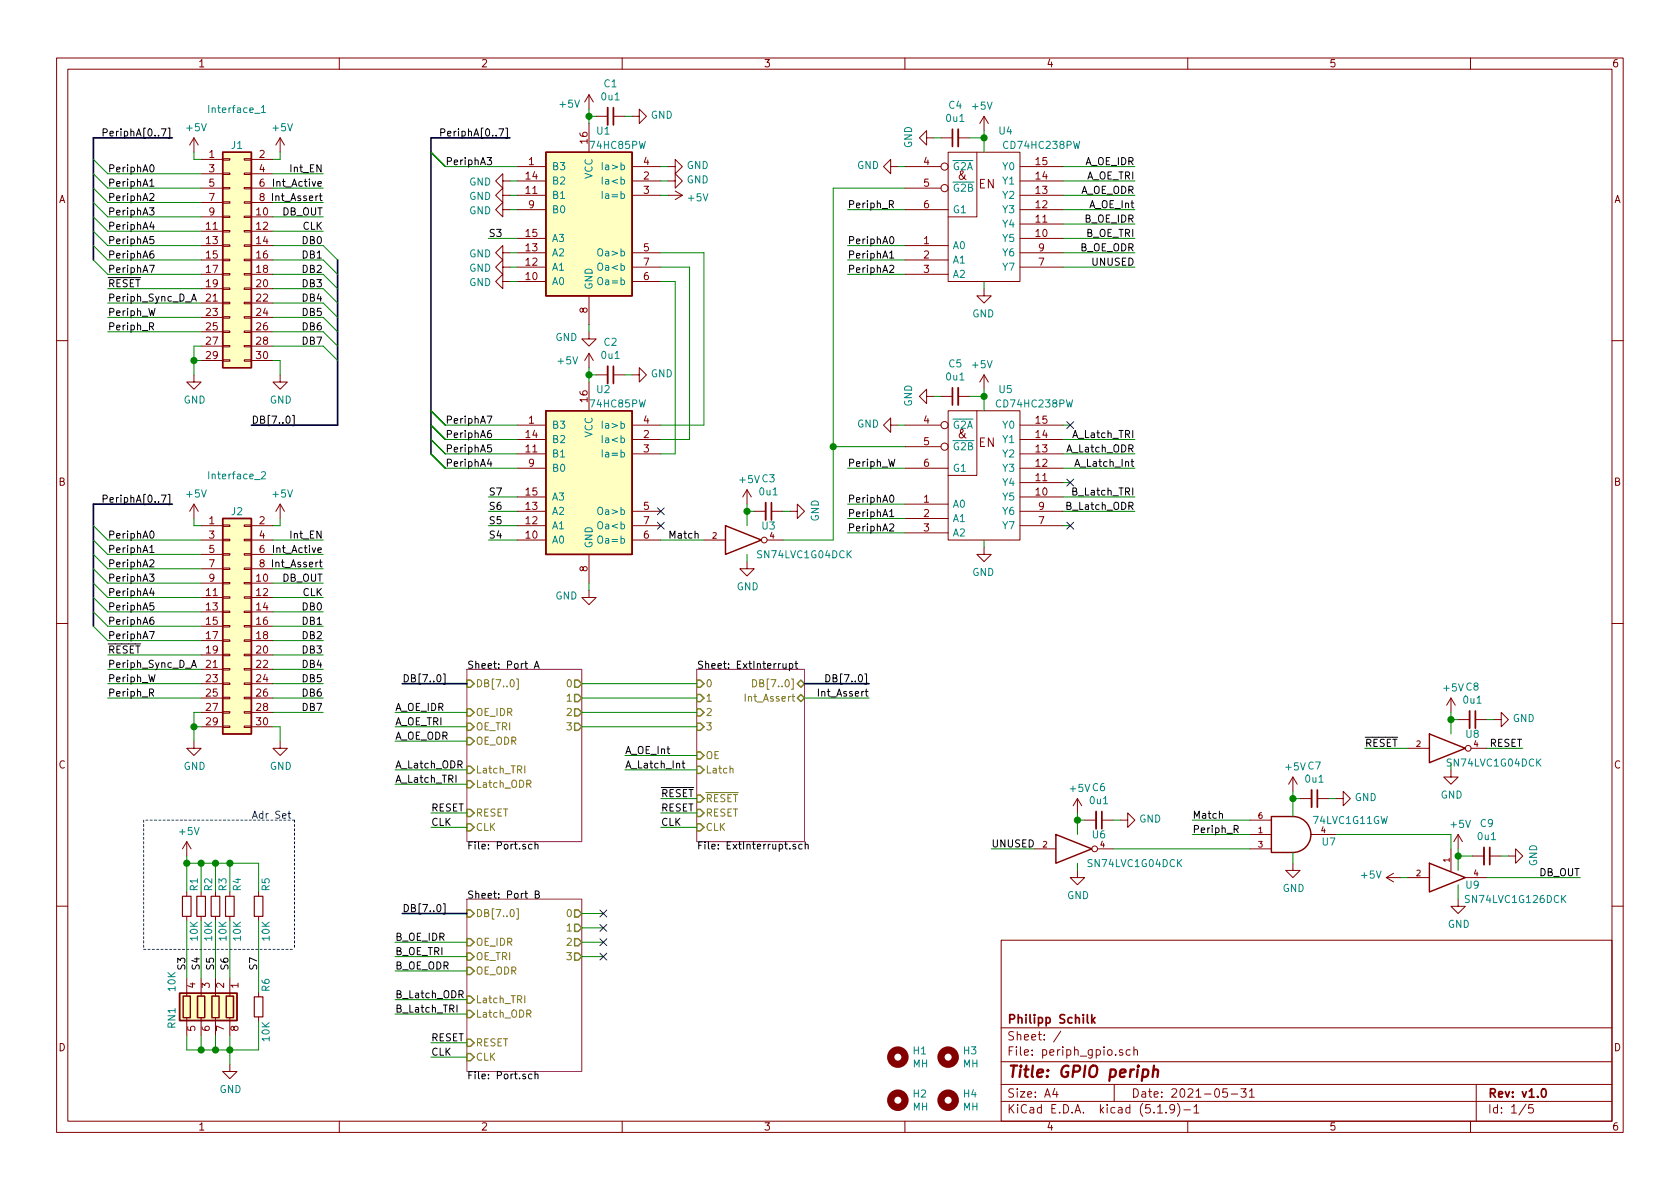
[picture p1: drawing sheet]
<svg xmlns="http://www.w3.org/2000/svg" width="297mm" height="210mm" viewBox="0 0 297 210" stroke-linecap="round" stroke-linejoin="round" font-family="sans-serif">
<defs><g id="words">
<text font-size="2.8" fill="#840000" x="178" y="190.5">Title: GPIO periph</text>
<g font-size="2.1" fill="#008484">
<text x="169.4" y="31.8">&amp;</text>
<text x="169.4" y="77.5">&amp;</text>
</g>
<g font-size="2.1" fill="#840000">
<text x="173" y="33.3">EN</text>
<text x="173" y="79">EN</text>
<text x="178" y="184">Sheet: /</text>
<text x="178" y="181">Philipp Schilk</text>
<text x="178" y="186.7">File: periph_gpio.sch</text>
<text x="178" y="196.9">KiCad E.D.A. kicad (5.1.9)-1</text>
<text x="178" y="194.1">Size: A4</text>
<text x="200" y="194.1">Date: 2021-05-31</text>
<text x="263" y="194.1">Rev: v1.0</text>
<text x="263" y="196.9">Id: 1/5</text>
</g>
<g font-size="1.8" fill="#840000">
<text x="35" y="11.9">1</text>
<text x="85" y="11.9">2</text>
<text x="135" y="11.9">3</text>
<text x="185" y="11.9">4</text>
<text x="235" y="11.9">5</text>
<text x="285" y="11.9">6</text>
<text x="37" y="27.9">1</text>
<text x="45.9" y="27.9">2</text>
<text x="93.5" y="29.2">1</text>
<text x="103.9" y="25.3" transform="rotate(-90 103.9 25.3)">16</text>
<text x="113.8" y="29.2">4</text>
<text x="163.3" y="29.2">4</text>
<text x="183.2" y="29.2">15</text>
<text x="10.4" y="35.9">A</text>
<text x="37" y="30.5">3</text>
<text x="37" y="33">5</text>
<text x="37" y="35.6">7</text>
<text x="45.9" y="30.5">4</text>
<text x="45.9" y="33">6</text>
<text x="45.9" y="35.6">8</text>
<text x="93" y="34.3">11</text>
<text x="93" y="31.7">14</text>
<text x="113.8" y="31.7">2</text>
<text x="113.8" y="34.3">3</text>
<text x="163.3" y="33">5</text>
<text x="183.2" y="34.3">13</text>
<text x="183.2" y="31.7">14</text>
<text x="285.4" y="35.9">A</text>
<text x="36.5" y="40.6">11</text>
<text x="37" y="38.1">9</text>
<text x="45.4" y="38.1">10</text>
<text x="45.4" y="40.6">12</text>
<text x="93" y="41.9">15</text>
<text x="93.5" y="36.8">9</text>
<text x="163.3" y="36.8">6</text>
<text x="183.2" y="41.9">10</text>
<text x="183.2" y="39.4">11</text>
<text x="183.2" y="36.8">12</text>
<text x="36.5" y="43.2">13</text>
<text x="36.5" y="45.7">15</text>
<text x="45.4" y="43.2">14</text>
<text x="45.4" y="45.7">16</text>
<text x="93" y="47">12</text>
<text x="93" y="44.4">13</text>
<text x="113.8" y="44.4">5</text>
<text x="113.8" y="47">7</text>
<text x="163.3" y="43.2">1</text>
<text x="163.3" y="45.7">2</text>
<text x="183.7" y="47">7</text>
<text x="183.7" y="44.4">9</text>
<text x="36.5" y="48.3">17</text>
<text x="36.5" y="50.8">19</text>
<text x="36.5" y="53.3">21</text>
<text x="45.4" y="48.3">18</text>
<text x="45.4" y="50.8">20</text>
<text x="45.4" y="53.3">22</text>
<text x="93" y="49.5">10</text>
<text x="113.8" y="49.5">6</text>
<text x="163.3" y="48.3">3</text>
<text x="36.5" y="55.9">23</text>
<text x="36.5" y="58.4">25</text>
<text x="45.4" y="55.9">24</text>
<text x="45.4" y="58.4">26</text>
<text x="103.9" y="55.3" transform="rotate(-90 103.9 55.3)">8</text>
<text x="36.5" y="61">27</text>
<text x="36.5" y="63.5">29</text>
<text x="45.4" y="61">28</text>
<text x="45.4" y="63.5">30</text>
<text x="103.9" y="71.1" transform="rotate(-90 103.9 71.1)">16</text>
<text x="93" y="77.5">14</text>
<text x="93.5" y="74.9">1</text>
<text x="113.8" y="77.5">2</text>
<text x="113.8" y="74.9">4</text>
<text x="163.3" y="74.9">4</text>
<text x="183.2" y="77.5">14</text>
<text x="183.2" y="74.9">15</text>
<text x="93" y="80">11</text>
<text x="93.5" y="82.5">9</text>
<text x="113.8" y="80">3</text>
<text x="163.3" y="78.7">5</text>
<text x="163.3" y="82.5">6</text>
<text x="183.2" y="82.5">12</text>
<text x="183.2" y="80">13</text>
<text x="10.4" y="85.9">B</text>
<text x="93" y="87.6">15</text>
<text x="163.3" y="88.9">1</text>
<text x="183.2" y="87.6">10</text>
<text x="183.2" y="85.1">11</text>
<text x="285.4" y="85.9">B</text>
<text x="37" y="92.7">1</text>
<text x="37" y="95.2">3</text>
<text x="45.9" y="92.7">2</text>
<text x="45.9" y="95.2">4</text>
<text x="93" y="95.2">10</text>
<text x="93" y="92.7">12</text>
<text x="93" y="90.2">13</text>
<text x="113.8" y="90.2">5</text>
<text x="113.8" y="95.2">6</text>
<text x="113.8" y="92.7">7</text>
<text x="163.3" y="91.4">2</text>
<text x="163.3" y="94">3</text>
<text x="183.7" y="92.7">7</text>
<text x="183.7" y="90.2">9</text>
<text x="37" y="97.8">5</text>
<text x="37" y="100.3">7</text>
<text x="45.9" y="97.8">6</text>
<text x="45.9" y="100.3">8</text>
<text x="103.9" y="101.1" transform="rotate(-90 103.9 101.1)">8</text>
<text x="36.5" y="105.4">11</text>
<text x="36.5" y="107.9">13</text>
<text x="37" y="102.9">9</text>
<text x="45.4" y="102.9">10</text>
<text x="45.4" y="105.4">12</text>
<text x="45.4" y="107.9">14</text>
<text x="36.5" y="110.5">15</text>
<text x="36.5" y="113">17</text>
<text x="45.4" y="110.5">16</text>
<text x="45.4" y="113">18</text>
<text x="36.5" y="115.6">19</text>
<text x="36.5" y="118.1">21</text>
<text x="45.4" y="115.6">20</text>
<text x="45.4" y="118.1">22</text>
<text x="36.5" y="120.6">23</text>
<text x="36.5" y="123.2">25</text>
<text x="36.5" y="125.7">27</text>
<text x="45.4" y="120.6">24</text>
<text x="45.4" y="123.2">26</text>
<text x="45.4" y="125.7">28</text>
<text x="36.5" y="128.3">29</text>
<text x="45.4" y="128.3">30</text>
<text x="10.4" y="135.9">C</text>
<text x="285.4" y="135.9">C</text>
<text x="34.5" y="174.7" transform="rotate(-90 34.5 174.7)">4</text>
<text x="37.1" y="174.7" transform="rotate(-90 37.1 174.7)">3</text>
<text x="39.6" y="174.7" transform="rotate(-90 39.6 174.7)">2</text>
<text x="42.2" y="174.7" transform="rotate(-90 42.2 174.7)">1</text>
<text x="10.4" y="185.9">D</text>
<text x="34.5" y="182.3" transform="rotate(-90 34.5 182.3)">5</text>
<text x="37.1" y="182.3" transform="rotate(-90 37.1 182.3)">6</text>
<text x="39.6" y="182.3" transform="rotate(-90 39.6 182.3)">7</text>
<text x="42.2" y="182.3" transform="rotate(-90 42.2 182.3)">8</text>
<text x="285.4" y="185.9">D</text>
<text x="35" y="199.9">1</text>
<text x="85" y="199.9">2</text>
<text x="135" y="199.9">3</text>
<text x="185" y="199.9">4</text>
<text x="235" y="199.9">5</text>
<text x="285" y="199.9">6</text>
</g>
<g font-size="1.8" fill="#008484">
<text x="106.4" y="17.7">0u1</text>
<text x="106.8" y="15.4">C1</text>
<text x="33.1" y="23.2">+5V</text>
<text x="37.2" y="20">Interface_1</text>
<text x="48.3" y="23.2">+5V</text>
<text x="99.1" y="19">+5V</text>
<text x="105.6" y="23.8">U1</text>
<text x="115.1" y="21">GND</text>
<text x="167.4" y="21.6">0u1</text>
<text x="167.8" y="19.2">C4</text>
<text x="172" y="19.4">+5V</text>
<text x="176.7" y="23.8">U4</text>
<text x="40.9" y="26.3">J1</text>
<text x="104.5" y="26.3">74HC85PW</text>
<text x="121.4" y="29.9">GND</text>
<text x="151.5" y="29.9">GND</text>
<text x="161.3" y="26.2" transform="rotate(-90 161.3 26.2)">GND</text>
<text x="177.7" y="26.3">CD74HC238PW</text>
<text x="83" y="35.4">GND</text>
<text x="83" y="32.8">GND</text>
<text x="97.5" y="30.1">B3</text>
<text x="97.5" y="35.2">B1</text>
<text x="97.5" y="32.6">B2</text>
<text x="104.8" y="31.7" transform="rotate(-90 104.8 31.7)">VCC</text>
<text x="107.2" y="32.6">Ia&lt;b</text>
<text x="107.2" y="35.2">Ia=b</text>
<text x="107.2" y="30.1">Ia&gt;b</text>
<text x="121.4" y="32.4">GND</text>
<text x="121.8" y="35.6">+5V</text>
<text x="168.4" y="30.1">G2A</text>
<text x="168.4" y="33.9">G2B</text>
<text x="177.4" y="35.2">Y2</text>
<text x="177.4" y="32.6">Y1</text>
<text x="177.4" y="30.1">Y0</text>
<text x="83" y="37.9">GND</text>
<text x="97.5" y="37.7">B0</text>
<text x="168.4" y="37.7">G1</text>
<text x="177.4" y="40.3">Y4</text>
<text x="177.4" y="37.7">Y3</text>
<text x="83" y="45.5">GND</text>
<text x="97.5" y="47.9">A1</text>
<text x="97.5" y="45.3">A2</text>
<text x="97.5" y="42.8">A3</text>
<text x="106.3" y="45.3">Oa&gt;b</text>
<text x="106.3" y="47.9">Oa&lt;b</text>
<text x="168.4" y="44.1">A0</text>
<text x="168.4" y="46.6">A1</text>
<text x="177.4" y="42.8">Y5</text>
<text x="177.4" y="47.9">Y7</text>
<text x="177.4" y="45.3">Y6</text>
<text x="83" y="50.6">GND</text>
<text x="83" y="48.1">GND</text>
<text x="97.5" y="50.4">A0</text>
<text x="104.8" y="51.3" transform="rotate(-90 104.8 51.3)">GND</text>
<text x="106.3" y="50.4">Oa=b</text>
<text x="168.4" y="49.1">A2</text>
<text x="171.9" y="56.1">GND</text>
<text x="98.2" y="60.3">GND</text>
<text x="98.7" y="64.4">+5V</text>
<text x="106.4" y="63.5">0u1</text>
<text x="106.8" y="61.2">C2</text>
<text x="167.8" y="65">C5</text>
<text x="172" y="65.1">+5V</text>
<text x="32.5" y="71.4">GND</text>
<text x="47.7" y="71.4">GND</text>
<text x="105.6" y="69.5">U2</text>
<text x="115.1" y="66.7">GND</text>
<text x="161.3" y="71.9" transform="rotate(-90 161.3 71.9)">GND</text>
<text x="167.4" y="67.3">0u1</text>
<text x="176.7" y="69.5">U5</text>
<text x="97.5" y="75.8">B3</text>
<text x="104.5" y="72.1">74HC85PW</text>
<text x="104.8" y="77.4" transform="rotate(-90 104.8 77.4)">VCC</text>
<text x="107.2" y="75.8">Ia&gt;b</text>
<text x="151.5" y="75.6">GND</text>
<text x="168.4" y="75.8">G2A</text>
<text x="176.5" y="72.1">CD74HC238PW</text>
<text x="177.4" y="75.8">Y0</text>
<text x="97.5" y="80.9">B1</text>
<text x="97.5" y="78.4">B2</text>
<text x="97.5" y="83.4">B0</text>
<text x="107.2" y="78.4">Ia&lt;b</text>
<text x="107.2" y="80.9">Ia=b</text>
<text x="168.4" y="79.6">G2B</text>
<text x="168.4" y="83.4">G1</text>
<text x="177.4" y="83.4">Y3</text>
<text x="177.4" y="80.9">Y2</text>
<text x="177.4" y="78.4">Y1</text>
<text x="33.1" y="88">+5V</text>
<text x="37.2" y="84.8">Interface_2</text>
<text x="48.3" y="88">+5V</text>
<text x="97.5" y="88.5">A3</text>
<text x="130.9" y="85.4">+5V C3</text>
<text x="134.4" y="87.6">0u1</text>
<text x="168.4" y="89.8">A0</text>
<text x="177.4" y="88.5">Y5</text>
<text x="177.4" y="86">Y4</text>
<text x="40.9" y="91.1">J2</text>
<text x="97.5" y="93.6">A1</text>
<text x="97.5" y="91.1">A2</text>
<text x="106.3" y="91.1">Oa&gt;b</text>
<text x="106.3" y="93.6">Oa&lt;b</text>
<text x="134.8" y="93.6">U3</text>
<text x="144.8" y="92.2" transform="rotate(-90 144.8 92.2)">GND</text>
<text x="168.4" y="92.3">A1</text>
<text x="168.4" y="94.9">A2</text>
<text x="177.4" y="93.6">Y7</text>
<text x="177.4" y="91.1">Y6</text>
<text x="97.5" y="96.1">A0</text>
<text x="104.8" y="97" transform="rotate(-90 104.8 97)">GND</text>
<text x="106.3" y="96.1">Oa=b</text>
<text x="134.2" y="98.7">SN74LVC1G04DCK</text>
<text x="171.9" y="101.8">GND</text>
<text x="98.2" y="106">GND</text>
<text x="130.3" y="104.4">GND</text>
<text x="255.3" y="122.3">+5V C8</text>
<text x="258.8" y="124.4">0u1</text>
<text x="259.2" y="130.5">U8</text>
<text x="267.5" y="127.7">GND</text>
<text x="32.5" y="136.1">GND</text>
<text x="47.7" y="136.1">GND</text>
<text x="227.4" y="136.2">+5V C7</text>
<text x="189.3" y="140">+5V C6</text>
<text x="192.8" y="142.2">0u1</text>
<text x="230.9" y="138.4">0u1</text>
<text x="239.5" y="141.7">GND</text>
<text x="254.7" y="141.2">GND</text>
<text x="31.8" y="147.7">+5V</text>
<text x="193.2" y="148.3">U6</text>
<text x="201.4" y="145.5">GND</text>
<text x="232.3" y="145.7">74LVC1G11GW</text>
<text x="233.8" y="149.5">U7</text>
<text x="256.6" y="146.4">+5V</text>
<text x="261.4" y="148.6">0u1</text>
<text x="261.8" y="146.2">C9</text>
<text x="192.6" y="153.3">SN74LVC1G04DCK</text>
<text x="240.8" y="155.4">+5V</text>
<text x="271.8" y="153.2" transform="rotate(-90 271.8 153.2)">GND</text>
<text x="35" y="157.5" transform="rotate(-90 35 157.5)">R1</text>
<text x="37.5" y="157.5" transform="rotate(-90 37.5 157.5)">R2</text>
<text x="40.1" y="157.5" transform="rotate(-90 40.1 157.5)">R3</text>
<text x="42.6" y="157.5" transform="rotate(-90 42.6 157.5)">R4</text>
<text x="47.7" y="157.5" transform="rotate(-90 47.7 157.5)">R5</text>
<text x="188.7" y="159">GND</text>
<text x="226.8" y="157.7">GND</text>
<text x="259.2" y="157.1">U9</text>
<text x="259.4" y="159.7">SN74LVC1G126DCK</text>
<text x="35" y="166.3" transform="rotate(-90 35 166.3)">10K</text>
<text x="37.5" y="166.3" transform="rotate(-90 37.5 166.3)">10K</text>
<text x="40.1" y="166.3" transform="rotate(-90 40.1 166.3)">10K</text>
<text x="42.6" y="166.3" transform="rotate(-90 42.6 166.3)">10K</text>
<text x="47.7" y="166.3" transform="rotate(-90 47.7 166.3)">10K</text>
<text x="256" y="164.1">GND</text>
<text x="31" y="175.2" transform="rotate(-90 31 175.2)">10K</text>
<text x="47.7" y="175.3" transform="rotate(-90 47.7 175.3)">R6</text>
<text x="31" y="181.8" transform="rotate(-90 31 181.8)">RN1</text>
<text x="47.7" y="184.1" transform="rotate(-90 47.7 184.1)">10K</text>
<text x="161.4" y="188.8">MH</text>
<text x="161.5" y="186.5">H1</text>
<text x="170.3" y="188.8">MH</text>
<text x="170.4" y="186.5">H3</text>
<text x="38.8" y="193.3">GND</text>
<text x="161.4" y="196.4">MH</text>
<text x="161.5" y="194.1">H2</text>
<text x="170.3" y="196.4">MH</text>
<text x="170.4" y="194.1">H4</text>
</g>
<g font-size="1.8">
<text x="19.6" y="24.1">PeriphA[0..7]</text>
<text x="78.7" y="29.2">PeriphA3</text>
<text x="79.2" y="24.1">PeriphA[0..7]</text>
<text x="191.8" y="29.2">A_OE_IDR</text>
<text x="19" y="30.5">PeriphA0</text>
<text x="19" y="33">PeriphA1</text>
<text x="19" y="35.6">PeriphA2</text>
<text x="48.5" y="35.6">Int_Assert</text>
<text x="48.7" y="33">Int_Active</text>
<text x="51.5" y="30.5">Int_EN</text>
<text x="190.9" y="34.3">A_OE_ODR</text>
<text x="192" y="31.7">A_OE_TRI</text>
<text x="19" y="38.1">PeriphA3</text>
<text x="19" y="40.6">PeriphA4</text>
<text x="49.9" y="38.1">DB_OUT</text>
<text x="53.5" y="40.6">CLK</text>
<text x="86.4" y="41.9">S3</text>
<text x="149.9" y="36.8">Periph_R</text>
<text x="191.8" y="39.4">B_OE_IDR</text>
<text x="192" y="41.9">B_OE_TRI</text>
<text x="192.7" y="36.8">A_OE_Int</text>
<text x="19" y="45.7">PeriphA6</text>
<text x="19" y="43.2">PeriphA5</text>
<text x="53.6" y="43.2">DB0</text>
<text x="53.6" y="45.7">DB1</text>
<text x="149.9" y="43.2">PeriphA0</text>
<text x="149.9" y="45.7">PeriphA1</text>
<text x="190.9" y="44.4">B_OE_ODR</text>
<text x="193.2" y="47">UNUSED</text>
<text x="19" y="48.3">PeriphA7</text>
<text x="19" y="50.8">RESET</text>
<text x="19" y="53.3">Periph_Sync_D_A</text>
<text x="53.6" y="48.3">DB2</text>
<text x="53.6" y="50.8">DB3</text>
<text x="53.6" y="53.3">DB4</text>
<text x="149.9" y="48.3">PeriphA2</text>
<text x="19" y="58.4">Periph_R</text>
<text x="19" y="55.9">Periph_W</text>
<text x="53.6" y="55.9">DB5</text>
<text x="53.6" y="58.4">DB6</text>
<text x="53.6" y="61">DB7</text>
<text x="44.4" y="74.9">DB[7..0]</text>
<text x="78.7" y="77.5">PeriphA6</text>
<text x="78.7" y="74.9">PeriphA7</text>
<text x="189.8" y="77.5">A_Latch_TRI</text>
<text x="78.7" y="80">PeriphA5</text>
<text x="78.7" y="82.5">PeriphA4</text>
<text x="149.9" y="82.5">Periph_W</text>
<text x="188.8" y="80">A_Latch_ODR</text>
<text x="190.5" y="82.5">A_Latch_Int</text>
<text x="19.6" y="88.9">PeriphA[0..7]</text>
<text x="86.4" y="87.6">S7</text>
<text x="149.9" y="88.9">PeriphA0</text>
<text x="189.8" y="87.6">B_Latch_TRI</text>
<text x="19" y="95.2">PeriphA0</text>
<text x="51.5" y="95.2">Int_EN</text>
<text x="86.4" y="95.2">S4</text>
<text x="86.4" y="92.7">S5</text>
<text x="86.4" y="90.2">S6</text>
<text x="118.1" y="95.2">Match</text>
<text x="149.9" y="94">PeriphA2</text>
<text x="149.9" y="91.4">PeriphA1</text>
<text x="188.8" y="90.2">B_Latch_ODR</text>
<text x="19" y="100.3">PeriphA2</text>
<text x="19" y="97.8">PeriphA1</text>
<text x="48.5" y="100.3">Int_Assert</text>
<text x="48.7" y="97.8">Int_Active</text>
<text x="19" y="107.9">PeriphA5</text>
<text x="19" y="105.4">PeriphA4</text>
<text x="19" y="102.9">PeriphA3</text>
<text x="49.9" y="102.9">DB_OUT</text>
<text x="53.5" y="105.4">CLK</text>
<text x="53.6" y="107.9">DB0</text>
<text x="19" y="113">PeriphA7</text>
<text x="19" y="110.5">PeriphA6</text>
<text x="53.6" y="110.5">DB1</text>
<text x="53.6" y="113">DB2</text>
<text x="19" y="115.6">RESET</text>
<text x="19" y="118.1">Periph_Sync_D_A</text>
<text x="53.6" y="115.6">DB3</text>
<text x="53.6" y="118.1">DB4</text>
<text x="82.5" y="118.3">Sheet: Port A</text>
<text x="123.2" y="118.3">Sheet: ExtInterrupt</text>
<text x="19" y="123.2">Periph_R</text>
<text x="19" y="120.6">Periph_W</text>
<text x="53.6" y="125.7">DB7</text>
<text x="53.6" y="120.6">DB5</text>
<text x="53.6" y="123.2">DB6</text>
<text x="69.8" y="125.7">A_OE_IDR</text>
<text x="71.1" y="120.6">DB[7..0]</text>
<text x="145" y="123.2">Int_Assert</text>
<text x="147" y="120.6">DB[7..0]</text>
<text x="69.8" y="130.8">A_OE_ODR</text>
<text x="69.8" y="128.3">A_OE_TRI</text>
<text x="69.8" y="135.9">A_Latch_ODR</text>
<text x="110.5" y="135.9">A_Latch_Int</text>
<text x="110.5" y="133.3">A_OE_Int</text>
<text x="241.3" y="132.1">RESET</text>
<text x="263.3" y="132.1">RESET</text>
<text x="69.8" y="138.4">A_Latch_TRI</text>
<text x="76.2" y="143.5">RESET</text>
<text x="116.8" y="141">RESET</text>
<text x="116.8" y="143.5">RESET</text>
<text x="76.2" y="146">CLK</text>
<text x="116.8" y="146">CLK</text>
<text x="175.3" y="149.9">UNUSED</text>
<text x="210.8" y="147.3">Periph_R</text>
<text x="210.8" y="144.8">Match</text>
<text x="82.5" y="150.2">File: Port.sch</text>
<text x="123.2" y="150.2">File: ExtInterrupt.sch</text>
<text x="272.1" y="154.9">DB_OUT</text>
<text x="71.1" y="161.3">DB[7..0]</text>
<text x="82.5" y="158.9">Sheet: Port B</text>
<text x="69.8" y="166.4">B_OE_IDR</text>
<text x="32.8" y="171.7" transform="rotate(-90 32.8 171.7)">S3</text>
<text x="35.3" y="171.7" transform="rotate(-90 35.3 171.7)">S4</text>
<text x="37.8" y="171.7" transform="rotate(-90 37.8 171.7)">S5</text>
<text x="40.4" y="171.7" transform="rotate(-90 40.4 171.7)">S6</text>
<text x="45.5" y="171.7" transform="rotate(-90 45.5 171.7)">S7</text>
<text x="69.8" y="168.9">B_OE_TRI</text>
<text x="69.8" y="171.4">B_OE_ODR</text>
<text x="69.8" y="176.5">B_Latch_ODR</text>
<text x="69.8" y="179.1">B_Latch_TRI</text>
<text x="76.2" y="184.1">RESET</text>
<text x="76.2" y="186.7">CLK</text>
<text x="82.5" y="190.8">File: Port.sch</text>
</g>
<g font-size="1.8" fill="#848400">
<text x="84.1" y="121.5">DB[7..0]</text>
<text x="100.4" y="121.5">0</text>
<text x="100.4" y="124.1">1</text>
<text x="124.7" y="121.5">0</text>
<text x="124.7" y="124.1">1</text>
<text x="132.1" y="124.1">Int_Assert</text>
<text x="134" y="121.5">DB[7..0]</text>
<text x="84.1" y="131.7">OE_ODR</text>
<text x="84.1" y="129.2">OE_TRI</text>
<text x="84.1" y="126.6">OE_IDR</text>
<text x="100.4" y="126.6">2</text>
<text x="100.4" y="129.2">3</text>
<text x="124.7" y="126.6">2</text>
<text x="124.7" y="129.2">3</text>
<text x="84.1" y="136.8">Latch_TRI</text>
<text x="124.7" y="136.8">Latch</text>
<text x="124.7" y="134.2">OE</text>
<text x="84.1" y="139.3">Latch_ODR</text>
<text x="124.7" y="141.9">RESET</text>
<text x="84.1" y="146.9">CLK</text>
<text x="84.1" y="144.4">RESET</text>
<text x="124.7" y="144.4">RESET</text>
<text x="124.7" y="146.9">CLK</text>
<text x="84.1" y="167.3">OE_IDR</text>
<text x="84.1" y="162.2">DB[7..0]</text>
<text x="100.4" y="162.2">0</text>
<text x="100.4" y="164.7">1</text>
<text x="100.4" y="167.3">2</text>
<text x="84.1" y="172.3">OE_ODR</text>
<text x="84.1" y="169.8">OE_TRI</text>
<text x="100.4" y="169.8">3</text>
<text x="84.1" y="180">Latch_ODR</text>
<text x="84.1" y="177.4">Latch_TRI</text>
<text x="84.1" y="185">RESET</text>
<text x="84.1" y="187.6">CLK</text>
</g>
<text font-size="1.8" fill="#008400" x="256.1" y="135.6">SN74LVC1G04DCK</text>
<text font-size="1.8" fill="#0000c2" x="44.4" y="144.8">Adr Set</text>
<g font-size="1.4" fill="#840000">
<text x="126" y="95.2">2</text>
<text x="136.1" y="95.2">4</text>
<text x="250.4" y="132.1">2</text>
<text x="260.6" y="132.1">4</text>
<text x="184.4" y="149.9">2</text>
<text x="194.6" y="149.9">4</text>
<text x="222.5" y="147.3">1</text>
<text x="222.5" y="149.9">3</text>
<text x="222.5" y="144.8">6</text>
<text x="233.6" y="147.3">4</text>
<text x="250.4" y="154.9">2</text>
<text x="256.3" y="152.4" transform="rotate(-90 256.3 152.4)">1</text>
<text x="260.6" y="154.9">4</text>
</g>
</g></defs>
<g fill="none" stroke="#840000" stroke-width=".18">
<path d="M10 10.3h277v189.9h-277zM12 12.2h273v186.1h-273zM60 10.3v1.9M104.1 16.8l-.7 1.2M104.1 16.8v2.5M104.1 16.8l.8 1.2M110 10.3v1.9M160 10.3v1.9M210 10.3v1.9M260 10.3v1.9M34.3 24.4v2.5M34.3 24.4l-.8 1.2"/>
<path d="M34.3 24.4l.8 1.2M35.6 28.2h3.8M35.6 38.3h3.8M35.6 30.7h3.8M35.6 33.3h3.8M35.6 35.8h3.8M39.4 38.2h1.2v.3h-1.2zM39.4 35.7h1.2v.2h-1.2zM39.4 33.1h1.2v.3h-1.2zM39.4 30.6h1.2v.3h-1.2zM39.4 28.1h1.2v.2h-1.2zM43.2 38.2h1.2v.3h-1.2z"/>
<path d="M43.2 35.7h1.2v.2h-1.2zM43.2 33.1h1.2v.3h-1.2zM43.2 30.6h1.2v.3h-1.2zM43.2 28.1h1.2v.2h-1.2zM44.4 28.2h3.9M44.4 38.3h3.9M44.4 30.7h3.9M44.4 33.3h3.9M44.4 35.8h3.9M49.5 24.4v2.5M49.5 24.4l-.7 1.2M49.5 24.4l.8 1.2"/>
<path d="M88.9 37.1v-1.3l-1.3 1.3 1.3 1.2v-1.2h1.3M88.9 34.5v-1.2l-1.3 1.2 1.3 1.3v-1.3h1.3M88.9 32v-1.3l-1.3 1.3 1.3 1.3v-1.3h1.3M91.4 29.5h5.1M91.4 34.5h5.1M91.4 32h5.1M91.4 37.1h5.1M104.1 21.8v5.1M105.4 20.6h2M108.5 20.6h2M111.8 20.6h1.2v-1.3l1.3 1.3-1.3 1.2v-1.2M111.8 29.5h5"/>
<path d="M111.8 34.5h5M111.8 32h5M118.1 29.5h1.3v-1.3l1.2 1.3-1.2 1.2v-1.2M118.1 32h1.3v-1.3l1.2 1.3-1.2 1.3v-1.3M118.1 34.5h2.5M119.4 33.8l1.2 .7M120.6 34.5l-1.2 .8M157.5 29.5v1.2l-1.3-1.2 1.3-1.3v1.3h1.2M160 29.5h6.4M160 37.1h7.6M160 33.3h6.4M163.8 24.4v1.2l-1.2-1.2 1.2-1.3v1.3h1.3"/>
<path d="M166.4 24.4h2M167.6 26.9h12.7v22.9h-12.7zM169.4 24.4h2M172.7 26.9v11.4h-5.1M174 20.6v2.5M174 20.6l.8 1.2M174 20.6l-.8 1.2M180.3 29.5h7.7M180.3 34.5h7.7M180.3 32h7.7M180.3 37.1h7.7M180.3 39.6h7.7"/>
<path d="M35.6 40.9h3.8M35.6 43.4h3.8M35.6 46h3.8M35.6 48.5h3.8M35.6 51h3.8M35.6 53.6h3.8M35.6 56.1h3.8M35.6 58.7h3.8M39.4 50.9h1.2v.3h-1.2zM39.4 53.5h1.2v.2h-1.2zM39.4 56h1.2v.3h-1.2zM39.4 58.5h1.2v.3h-1.2z"/>
<path d="M39.4 48.4h1.2v.2h-1.2zM39.4 43.3h1.2v.3h-1.2zM39.4 40.8h1.2v.2h-1.2zM39.4 45.8h1.2v.3h-1.2zM43.2 50.9h1.2v.3h-1.2zM43.2 53.5h1.2v.2h-1.2zM43.2 56h1.2v.3h-1.2zM43.2 58.5h1.2v.3h-1.2zM43.2 48.4h1.2v.2h-1.2zM43.2 43.3h1.2v.3h-1.2zM43.2 40.8h1.2v.2h-1.2zM43.2 45.8h1.2v.3h-1.2z"/>
<path d="M44.4 40.9h3.9M44.4 43.4h3.9M44.4 46h3.9M44.4 48.5h3.9M44.4 51h3.9M44.4 53.6h3.9M44.4 56.1h3.9M44.4 58.7h3.9M88.9 44.7v-1.3l-1.3 1.3 1.3 1.3v-1.3h1.3M88.9 49.8v-1.3l-1.3 1.3 1.3 1.2v-1.2h1.3M88.9 47.2v-1.2l-1.3 1.2 1.3 1.3v-1.3h1.3M91.4 49.8h5.1"/>
<path d="M91.4 47.2h5.1M91.4 44.7h5.1M91.4 42.2h5.1M104.1 58.7v1.2h1.3l-1.3 1.3-1.2-1.3h1.2M104.1 52.3v5.1M111.8 49.8h5M111.8 47.2h5M111.8 44.7h5M160 43.4h7.6M160 46h7.6M160 48.5h7.6M174 51v1.3h-1.3l1.3 1.3 1.3-1.3h-1.3"/>
<path d="M180.3 47.2h7.7M180.3 44.7h7.7M180.3 42.2h7.7M10 60.2h2M34.3 66.3v1.3h1.3l-1.3 1.2-1.3-1.2h1.3M35.6 61.2h3.8M35.6 63.7h3.8M39.4 61.1h1.2v.2h-1.2zM39.4 63.6h1.2v.3h-1.2zM43.2 61.1h1.2v.2h-1.2zM43.2 63.6h1.2v.3h-1.2zM44.4 61.2h3.9"/>
<path d="M44.4 63.7h3.9M49.5 66.3v1.3h1.3l-1.3 1.2-1.2-1.2h1.2M91.4 75.2h5.1M91.4 77.7h5.1M104.1 62.5v2.5M104.1 67.6v5M104.1 62.5l-.7 1.2M104.1 62.5l.8 1.2M105.4 66.3h2M108.5 66.3h2M111.8 66.3h1.2v-1.3l1.3 1.3-1.3 1.3v-1.3M111.8 75.2h5"/>
<path d="M111.8 77.7h5M157.5 75.2v1.2l-1.3-1.2 1.3-1.3v1.3h1.2M160 75.2h6.4M160 79h6.4M163.8 70.1v1.3l-1.2-1.3 1.2-1.3v1.3h1.3M166.4 70.1h2M167.6 72.6h12.7v22.9h-12.7zM169.4 70.1h2M172.7 72.6v11.5h-5.1M174 66.3l.8 1.3M174 66.3v2.5M174 66.3l-.8 1.3"/>
<path d="M180.3 75.2h7.7M180.3 77.7h7.7M285 60.2h2M34.3 89.1l-.8 1.3M34.3 89.1v2.6M34.3 89.1l.8 1.3M35.6 95.5h3.8M35.6 93h3.8M35.6 98h3.8M39.4 97.9h1.2v.3h-1.2zM39.4 95.4h1.2v.2h-1.2zM39.4 92.8h1.2v.3h-1.2z"/>
<path d="M43.2 97.9h1.2v.3h-1.2zM43.2 95.4h1.2v.2h-1.2zM43.2 92.8h1.2v.3h-1.2zM44.4 95.5h3.9M44.4 93h3.9M44.4 98h3.9M49.5 89.1l-.7 1.3M49.5 89.1v2.6M49.5 89.1l.8 1.3M91.4 95.5h5.1M91.4 80.3h5.1M91.4 93h5.1"/>
<path d="M91.4 90.4h5.1M91.4 87.9h5.1M91.4 82.8h5.1M104.1 98v5.1M111.8 95.5h5M111.8 80.3h5M111.8 93h5M111.8 90.4h5M124.5 95.5h3.8M132.1 99.3v1.3h1.2l-1.2 1.2-1.3-1.2h1.3M132.1 86.6l-.8 1.3M132.1 86.6v2.5"/>
<path d="M132.1 86.6l.7 1.3M133.3 90.4h2.1M135.6 95.5h2.8M136.4 90.4h2M139.7 90.4h1.3v-1.3l1.2 1.3-1.2 1.3v-1.3M160 82.8h7.6M160 89.1h7.6M160 91.7h7.6M160 94.2h7.6M174 96.8v1.2h-1.3l1.3 1.3 1.3-1.3h-1.3M180.3 80.3h7.7M180.3 93h7.7"/>
<path d="M180.3 90.4h7.7M180.3 87.9h7.7M180.3 82.8h7.7M180.3 85.3h7.7M10 110.3h2M35.6 103.1h3.8M35.6 105.7h3.8M35.6 108.2h3.8M35.6 110.7h3.8M35.6 113.3h3.8M35.6 115.8h3.8M35.6 118.4h3.8"/>
<path d="M35.6 100.6h3.8M39.4 115.7h1.2v.2h-1.2zM39.4 118.2h1.2v.3h-1.2zM39.4 113.2h1.2v.2h-1.2zM39.4 108.1h1.2v.2h-1.2zM39.4 105.5h1.2v.3h-1.2zM39.4 103h1.2v.2h-1.2zM39.4 100.5h1.2v.2h-1.2zM39.4 110.6h1.2v.3h-1.2zM43.2 115.7h1.2v.2h-1.2zM43.2 118.2h1.2v.3h-1.2zM43.2 113.2h1.2v.2h-1.2z"/>
<path d="M43.2 108.1h1.2v.2h-1.2zM43.2 105.5h1.2v.3h-1.2zM43.2 103h1.2v.2h-1.2zM43.2 100.5h1.2v.2h-1.2zM43.2 110.6h1.2v.3h-1.2zM44.4 103.1h3.9M44.4 105.7h3.9M44.4 108.2h3.9M44.4 110.7h3.9M44.4 113.3h3.9M44.4 115.8h3.9M44.4 118.4h3.9"/>
<path d="M44.4 100.6h3.9M104.1 104.4v1.3h1.3l-1.3 1.2-1.2-1.2h1.2M285 110.3h2M34.3 131.1v1.2h1.3l-1.3 1.3-1.3-1.3h1.3M35.6 120.9h3.8M35.6 123.4h3.8M35.6 126h3.8M35.6 128.5h3.8M39.4 120.8h1.2v.2h-1.2zM39.4 123.3h1.2v.3h-1.2zM39.4 125.9h1.2v.2h-1.2zM39.4 128.4h1.2v.2h-1.2z"/>
<path d="M43.2 120.8h1.2v.2h-1.2zM43.2 123.3h1.2v.3h-1.2zM43.2 125.9h1.2v.2h-1.2zM43.2 128.4h1.2v.2h-1.2zM44.4 120.9h3.9M44.4 123.4h3.9M44.4 126h3.9M44.4 128.5h3.9M49.5 131.1v1.2h1.3l-1.3 1.3-1.2-1.3h1.2M228.6 137.4l-.8 1.3M228.6 137.4v2.5M228.6 137.4l.8 1.3"/>
<path d="M248.9 132.3h3.8M256.5 136.1v1.3h1.3l-1.3 1.3-1.2-1.3h1.2M256.5 123.4l-.7 1.3M256.5 123.4v2.6M256.5 123.4l.8 1.3M257.8 127.2h2M260.1 132.3h2.8M260.9 127.2h2M264.2 127.2h1.2v-1.2l1.3 1.2-1.3 1.3v-1.3M33 148.8l-.7 1.3M33 148.8v2.6M33 157.7v.8"/>
<path d="M33 148.8l.8 1.3M35.6 157.7v.8M38.1 157.7v.8M40.6 157.7v.8M45.7 157.7v.8M182.9 150.1h3.8M190.5 153.9v1.3h1.3l-1.3 1.3-1.3-1.3h1.3M190.5 141.2l-.8 1.3M190.5 141.2v2.6M190.5 141.2l.8 1.3M191.8 145h2M194.1 150.1h2.7"/>
<path d="M194.8 145h2M198.1 145h1.3v-1.2l1.3 1.2-1.3 1.3v-1.3M221 150.1h3.8M221 145h3.8M221 147.6h3.8M228.6 152.6v1.3h1.3l-1.3 1.3-1.3-1.3h1.3M229.9 141.2h2M231.8 147.6h4.4M232.9 141.2h2M236.2 141.2h1.3v-1.3l1.3 1.3-1.3 1.3v-1.3M245.1 155.2l1.3 .8M245.1 155.2h2.5"/>
<path d="M246.4 154.4l-1.3 .8M248.9 155.2h3.8M256.5 150.1v3.9M257.8 159v1.3h1.3l-1.3 1.2-1.3-1.2h1.3M257.8 147.6l-.8 1.2M257.8 147.6v2.5M257.8 147.6l.8 1.2M259.1 155.2h3.8M260.3 151.4h2.1M263.4 151.4h2M266.7 151.4h1.3v-1.3l1.2 1.3-1.2 1.2v-1.2M10 160.2h2"/>
<path d="M33 162v.8M33 173v3.1M33 180v3.1M35.6 162v.8M35.6 173v3.1M35.6 180v3.1M38.1 162v.8M38.1 173v3.1M38.1 180v3.1M40.6 162v.8M40.6 173v3.1M40.6 180v3.1"/>
<path d="M45.7 162v.8M45.7 175.5v.8M45.7 179.8v.8M177 166.3h108v32h-108zM285 160.2h2M40.6 188.2v1.3h1.3l-1.3 1.2-1.2-1.2h1.2M60 198.3v1.9M110 198.3v1.9M160 198.3v1.9M177 194.8h108M177 191.8h108M177 187.8h108"/>
<path d="M177 181.8h108M186.5 192.5l-.4 1h1M186.8 193v1M187.6 182.3l-1.3 2M197 191.8v3M198.5 185.7l-.4-.1-.2 .2 .1 .2 .5 .2v.3h-.6M199.8 185.7l-.4-.1-.3 .3 .1 .6 .2 .1 .4-.1M200.5 185.7l.2-.1 .3 .1 .1 .9M200.5 185.1v1.5M204.7 196.8h.8M206.2 196.7v.1M207.7 196l-.1 .1a.48 .48 0 0 1-.6 .1l-.2-.2 .2-.6a.48 .48 0 0 1 .6 .1 1.27 1.27 0 0 1-.2 1.2l-.4 .1"/>
<path d="M208.2 195.1a1.71 1.71 0 0 1 0 2.3M209.3 196.3h1.2M210 198.3v1.9M211.1 195.8l.4-.5v1.5M211.1 196.8h.9M217 192.5h-.7l-.1 .7 .2-.1 .5 .1 .1 .2v.5l-.2 .1-.6-.1M217.7 193.5h1.1M219.4 192.5h.9l-.5 .6 .5 .1v.7l-.3 .1-.6-.1M220.9 193l.4-.5v1.5M220.9 194h.9M260 198.3v1.9M261 191.8v6.5"/>
<path d="M269.8 195.2l-1.2 2M271 195.3h-.7v.7l.2-.1 .5 .1 .1 .2-.1 .5-.2 .1-.5-.1"/>
<circle cx="167" cy="29.5" r=".63"/>
<circle cx="167" cy="33.3" r=".63"/>
<circle cx="167" cy="75.2" r=".63"/>
<circle cx="167" cy="79" r=".63"/>
<circle cx="135.1" cy="95.5" r=".51"/>
<circle cx="259.6" cy="132.3" r=".51"/>
<circle cx="193.5" cy="150.1" r=".51"/>
</g>
<g fill="none" stroke="#840000" stroke-width=".3">
<path d="M108.5 19v3.1M168.4 22.9v3M108.5 64.8v3M168.4 68.6v3M136.4 88.9v3M232.9 139.7v3M260.9 125.7v3.1M194.8 143.5v3.1M263.4 149.9v3M192.3 179.4v1.3l.2 .2M193 179.4v1.5M193.6 179.9l-.6 .6"/>
<path d="M193.2 180.4l.4 .5M272.7 192.7l.2-.2a.81 .81 0 0 1 .6 .6 .81 .81 0 0 1-.3 .8l-.2 .1a.79 .79 0 0 1-.3-1.3z"/>
</g>
<path d="M202.1 189.2a.68 .68 0 0 1 .9 .1v.8a.66 .66 0 0 1-1 .2M203.9 189.3a.52 .52 0 0 1 .9 .1l-.2 1M204 188.4l-.2 2" fill="none" stroke="#840000" stroke-width=".41"/>
<path d="M82.5 118.4h20.4v30.4h-20.4zM123.2 118.4h19v30.4h-19zM82.5 159h20.4v30.5h-20.4z" fill="none" stroke="#840084" stroke-width=".18"/>
<g fill="none" stroke="#000" stroke-width=".18">
<path d="M18.2 23.4h.6l.2-.2-.1-.3-.2-.1h-.5v1.2M26.4 36.7h.8l-.4 .5 .4 .2v.4l-.2 .2-.6-.1M26.5 32l.3-.3v1.2M26.5 34.3l.5-.1 .2 .4-.8 .9h.8M26.5 32.9h.7M26.7 29.2l.1-.1a.67 .67 0 0 1 .4 .7 .67 .67 0 0 1-.4 .6 .83 .83 0 0 1-.1-1.2zM26.8 39.2l-.3 .9h.8M27.1 39.7v.9M77.9 23.4h.6l.2-.2-.1-.3-.2-.1h-.5v1.2M86.1 27.9h.8l-.4 .4 .3 .2 .1 .4-.2 .2-.6-.1M157.3 36.1l.6-.1v-.4l-.2-.1h-.4v1.2M157.6 36.1l.4 .6"/>
<path d="M26.3 54.5l.3 1.3 .2-.9 .3 .9 .3-1.3M26.4 46.9h.9l-.6 1.3M26.4 57.7l.7-.1v-.4l-.2-.1h-.5v1.2M26.7 57.7l.5 .6M27.1 44.4l-.4 .1-.2 .4v.6l.2 .1h.4l.1-.2-.1-.5h-.4l-.2 .2M27.2 41.8h-.7v.6l.5-.1 .2 .3v.3l-.2 .2-.5-.1M33.9 53.3l.4-1.3 .4 1.3M34 52.9h.6M157.3 44.7l.4-.3v1.2M157.3 47l.5-.1 .2 .4-.7 .9h.7M157.3 45.6h.7M157.5 41.9l.1-.1a.67 .67 0 0 1 .5 .7 .67 .67 0 0 1-.5 .6 .83 .83 0 0 1-.1-1.2z"/>
<path d="M51.7 73.5h.3v1.8h-.3M86.1 73.6h.9l-.6 1.2M86.8 76.1l-.4 .1-.2 .5v.6l.2 .1 .4-.1 .1-.1-.1-.5-.4-.1-.2 .3M86.8 78.7h-.6v.6l.5-.2 .2 .3v.3l-.2 .2-.5-.1M18.2 88.2h.6l.2-.2-.1-.3-.2-.2h-.5v1.3M26.5 99.1l.5-.1 .2 .3-.8 .9h.8M26.5 96.8l.3-.4v1.3M26.5 97.7h.7M26.7 94l.1-.1a.67 .67 0 0 1 .4 .6 .67 .67 0 0 1-.4 .7 .83 .83 0 0 1-.1-1.2zM86.5 81.1l-.3 .9h.8M86.8 81.6v.9M122.9 94.5l.2-.2 .3 .1v.8"/>
<path d="M157.1 81.2l.3 1.3 .3-.9 .2 .9 .3-1.3M157.3 92.8l.5-.2 .2 .4-.7 .9h.7M157.3 90.4l.4-.3v1.3M157.3 91.4h.7M157.5 87.6l.1-.1a.67 .67 0 0 1 .5 .7 .67 .67 0 0 1-.5 .6 .83 .83 0 0 1-.1-1.2zM26.3 119.3l.3 1.3 .2-.9 .3 .9 .3-1.3M26.4 111.7h.9l-.6 1.2M26.4 101.5h.8l-.4 .5 .4 .1v.5l-.2 .2-.6-.1M26.8 104l-.3 .9h.8M27.1 109.1l-.4 .2-.2 .4v.6l.2 .1h.4l.1-.2-.1-.5-.4-.1-.2 .3M27.1 104.5v.8M27.2 106.6h-.7v.6l.5-.1 .2 .2v.3l-.2 .3-.5-.2"/>
<path d="M33.9 118l.4-1.2 .4 1.2M34 117.7h.6M78.4 119.2h.3v1.8h-.3M94.5 118.2l.4-1.3 .4 1.3M94.6 117.8h.6M138.4 117.3l.1 .8 .3 .1 .2-.1M139 117.3v.9M139.6 117.4l.4-.1 .2 .3-.1 .5h-.5M139.6 117.3v1.3M140.5 117.3h.5M140.7 116.9v1.1l.3 .2M146 119.3a.64 .64 0 0 1 .7 .6 .64 .64 0 0 1-.7 .7z"/>
<path d="M26.4 122.5l.7-.1v-.4l-.2-.2h-.5v1.3M26.7 122.5l.5 .6M120.6 135h.5M120.8 134.5v1.1l.3 .2M78.4 159.8h.3v1.8h-.3M94.1 149.3h-.4l-.3 .2 .1 .6h.6M94.6 149.4l.2-.1h.3v.8M94.6 148.9v1.2M94.6 158.2l.6-.1 .1-.2-.1-.2-.6-.1v1.2h.5l.2-.1 .1-.3-.3-.2M140.7 149.3h-.3l-.2 .2 .1 .2 .4 .1v.3h-.5M141.8 149.3h-.3l-.3 .2 .1 .6h.5M142.4 149.4l.1-.1h.3l.1 .8"/>
<path d="M142.4 148.9v1.2M215.6 144l.2-.1h.3l.1 .8M218.2 146.6l.7-.1v-.4l-.2-.1h-.5v1.2M218.5 146.6l.4 .6M80.8 177.7v1.3M81.2 175.8l.6-.1v-.4l-.6-.1v1.2M81.5 175.8l.4 .6M94.1 190l-.4-.1-.3 .3 .1 .5h.6M94.6 190.1l.2-.2 .3 .1v.8M94.6 189.5v1.3"/>
</g>
<g fill="none" stroke="#848400" stroke-width=".25">
<path d="M82.5 138h.7l.6 .7-.6 .6h-.7zM82.5 135.5h.7l.6 .6-.6 .7h-.7zM82.5 130.4h.7l.6 .7-.6 .6h-.7zM82.5 127.9h.7l.6 .6-.6 .7h-.7zM82.5 125.3h.7l.6 .7-.6 .6h-.7zM82.5 120.3h.7l.6 .6-.6 .6h-.7zM101.6 120.3h.6l.7 .6-.7 .6h-.6zM101.6 122.8h.6l.7 .6-.7 .7h-.6zM101.6 125.3h.6l.7 .7-.7 .6h-.6zM101.6 127.9h.6l.7 .6-.7 .7h-.6zM123.2 120.3h.6l.7 .6-.7 .6h-.6zM123.2 122.8h.6l.7 .6-.7 .7h-.6z"/>
<path d="M123.2 125.3h.6l.7 .7-.7 .6h-.6zM123.2 127.9h.6l.7 .6-.7 .7h-.6zM123.2 135.5h.6l.7 .6-.7 .7h-.6zM123.2 133h.6l.7 .6-.7 .6h-.6zM141 120.9l.6-.6 .6 .6-.6 .6zM141 123.4l.6-.6 .6 .6-.6 .7zM82.5 145.7h.7l.6 .6-.6 .6h-.7zM82.5 143.1h.7l.6 .7-.6 .6h-.7zM123.2 143.1h.6l.7 .7-.7 .6h-.6zM123.2 145.7h.6l.7 .6-.7 .6h-.6zM123.2 140.6h.6l.7 .6-.7 .7h-.6zM82.5 178.7h.7l.6 .6-.6 .7h-.7z"/>
<path d="M82.5 176.1h.7l.6 .7-.6 .6h-.7zM82.5 171.1h.7l.6 .6-.6 .6h-.7zM82.5 168.5h.7l.6 .7-.6 .6h-.7zM82.5 166h.7l.6 .6-.6 .7h-.7zM82.5 160.9h.7l.6 .6-.6 .7h-.7zM101.6 160.9h.6l.7 .6-.7 .7h-.6zM101.6 163.4h.6l.7 .7-.7 .6h-.6zM101.6 166h.6l.7 .6-.7 .7h-.6zM101.6 168.5h.6l.7 .7-.7 .6h-.6zM82.5 186.3h.7l.6 .6-.6 .7h-.7zM82.5 183.8h.7l.6 .6-.6 .6h-.7z"/>
</g>
<path d="M91.3 120.1h.3v1.8h-.3M92.8 135.4v1.3M93.1 138.6h.7l.1-.2-.1-.3-.2-.1h-.5v1.2M93.4 138.6l.5 .6M129.1 136l.2-.1h.3v.8M133.1 120.2a.64 .64 0 0 1 .7 .6 .64 .64 0 0 1-.7 .7zM91.3 160.7h.3v1.8h-.3M92.8 176.1v1.2M93.1 179.3l.7-.1 .1-.2-.1-.3-.2-.1h-.5v1.3M93.4 179.3l.5 .6" fill="none" stroke="#848400" stroke-width=".18"/>
<path d="M32.3 158.5h1.5v3.5h-1.5zM34.8 158.5h1.5v3.5h-1.5zM37.3 158.5h1.6v3.5h-1.6zM39.9 158.5h1.5v3.5h-1.5zM45 158.5h1.5v3.5h-1.5zM45 176.3h1.5v3.5h-1.5z" fill="none" stroke="#840000" stroke-width=".2"/>
<g fill="#ffffc2" stroke="#ffffc2" stroke-width=".18">
<path d="M96.5 26.9h15.3v25.4h-15.3z"/>
<path d="M96.5 72.6h15.3v25.4h-15.3z"/>
<path d="M39.4 91.7h5v38.1h-5z"/>
<path d="M31.7 175.6h10.2v4.9h-10.2z"/>
<path d="M39.4 26.9h5v38.1h-5z"/>
</g>
<g fill="none" stroke="#840000" stroke-width=".25">
<path d="M39.4 26.9h5v38.1h-5zM96.5 26.9h15.3v25.4h-15.3zM96.5 72.6h15.3v25.4h-15.3zM39.4 91.7h5v38.1h-5zM128.3 93l6.3 2.5-6.3 2.5zM252.7 129.8l6.4 2.5-6.4 2.6zM186.7 147.6l6.3 2.5-6.3 2.5zM224.8 144.4h3.8a3.2 3.2 0 0 1 3.2 3.2 3.2 3.2 0 0 1-3.2 3.1h-3.8zM252.7 152.6l6.4 2.6-6.4 2.5zM31.7 175.6h10.2v4.9h-10.2zM32.4 176.1h1.3v3.9h-1.3zM34.9 176.1h1.3v3.9h-1.3z"/>
<path d="M37.5 176.1h1.2v3.9h-1.2zM40 176.1h1.3v3.9h-1.3z"/>
</g>
<g fill="none" stroke="#008484" stroke-width=".18">
<path d="M46.2 19l.4-.4v1.3M46.2 19.9h.7M106.5 28.7v1.3M106.5 31.3v1.3M106.5 33.8v1.3M105.8 44.2l.2-.2a.47 .47 0 0 1 .6 .4l-.1 .7-.3 .2-.3-.1a1 1 0 0 1-.1-1zM105.8 49.2l.2-.1a.47 .47 0 0 1 .6 .4l-.1 .7-.3 .1h-.3a1 1 0 0 1-.1-1.1zM105.8 46.7l.2-.2a.47 .47 0 0 1 .6 .5l-.1 .6-.3 .2-.3-.1a1 1 0 0 1-.1-1zM106.5 74.5v1.2M106.5 77v1.3M106.5 79.5v1.3M46.2 83.5l.5-.1 .2 .4v.2l-.7 .7h.7"/>
<path d="M105.8 89.9l.2-.2a.47 .47 0 0 1 .6 .4l-.1 .7-.3 .2-.3-.1a1 1 0 0 1-.1-1zM105.8 95l.2-.2a.47 .47 0 0 1 .6 .4l-.1 .7-.3 .2-.3-.1a1 1 0 0 1-.1-1zM105.8 92.4l.2-.2a.47 .47 0 0 1 .6 .5l-.1 .6-.3 .2h-.3a1 1 0 0 1-.1-1.1z"/>
</g>
<path d="M107.4 19v3.1M169.4 22.9v3M107.4 64.8v3M169.4 68.6v3M135.4 88.9v3M231.9 139.7v3M259.8 125.7v3.1M193.8 143.5v3.1M262.4 149.9v3" fill="none" stroke="#840000" stroke-width=".33"/>
<g fill="none" stroke="#840000" stroke-width="1.3">
<circle cx="158.7" cy="186.9" r="1.27"/>
<circle cx="158.7" cy="194.6" r="1.27"/>
<circle cx="167.6" cy="186.9" r="1.27"/>
<circle cx="167.6" cy="194.6" r="1.27"/>
</g>
<path d="M25.4 145v22.9M52.1 145h-26.7M52.1 145v22.9M25.4 167.9h26.7" fill="none" stroke="#0000c2" stroke-width=".18" stroke-dasharray=".4 .4"/>
<path d="M30.5 24.4h-14v21.6M90.2 24.4h-14v55.9M59.7 46v29.2h-15.3M30.5 89.1h-14v21.6M71.1 120.9h11.4M142.2 120.9h11.5M71.1 161.5h11.4" fill="none" stroke="#000084" stroke-width=".3"/>
<g fill="none" stroke="#008400" stroke-width=".18">
<path d="M104.1 19.3v2.5M16.5 28.2l2.5 2.5h16.6M16.5 30.7l2.5 2.6h16.6M16.5 33.3l2.5 2.5h16.6M16.5 35.8l2.5 2.5h16.6M16.5 38.3l2.5 2.6h16.6M34.3 26.9v1.3h1.3M48.3 30.7h8.8M48.3 33.3h8.8M48.3 35.8h8.8M48.3 38.3h8.8M49.5 26.9v1.3h-1.2"/>
<path d="M76.2 26.9l2.5 2.6h12.7M90.2 37.1h1.2M90.2 32h1.2M90.2 34.5h1.2M104.1 20.6h1.3M110.5 20.6h1.3M116.8 32h1.3M116.8 34.5h1.3M116.8 29.5h1.3M149.9 37.1h10.1M158.7 29.5h1.3M160 33.3h-12.7v62.2h-8.9"/>
<path d="M165.1 24.4h1.3M171.4 24.4h2.6M174 23.1v3.8M188 39.6h12.7M188 37.1h12.7M188 32h12.7M188 34.5h12.7M188 29.5h12.7M16.5 46l2.5 2.5h16.6M16.5 43.4l2.5 2.6h16.6M16.5 40.9l2.5 2.5h16.6M19 58.7h16.6"/>
<path d="M19 53.6h16.6M19 56.1h16.6M19 51h16.6M48.3 58.7h8.8l2.6 2.5M48.3 53.6h8.8l2.6 2.5M48.3 56.1h8.8l2.6 2.6M48.3 51h8.8l2.6 2.6M48.3 48.5h8.8l2.6 2.5M48.3 46h8.8l2.6 2.5M48.3 40.9h8.8M48.3 43.4h8.8l2.6 2.6M86.4 42.2h5"/>
<path d="M90.2 44.7h1.2M90.2 47.2h1.2M90.2 49.8h1.2M104.1 57.4v1.3M116.8 44.7h7.7v30.5h-7.7M116.8 47.2h5.1v30.5h-5.1M116.8 49.8h2.6v30.5h-2.6M149.9 48.5h10.1M149.9 46h10.1M149.9 43.4h10.1M174 49.8v1.2M188 44.7h12.7"/>
<path d="M188 47.2h12.7M188 42.2h12.7M34.3 63.7h1.3M35.6 61.2h-1.3v5.1M48.3 61.2h8.8l2.6 2.5M48.3 63.7h1.2v2.6M76.2 77.7l2.5 2.6h12.7M76.2 75.2l2.5 2.5h12.7M76.2 72.6l2.5 2.6h12.7M104.1 65v2.6M104.1 66.3h1.3M110.5 66.3h1.3"/>
<path d="M147.3 79h12.7M158.7 75.2h1.3M165.1 70.1h1.3M171.4 70.1h2.6M174 68.8v3.8M188 77.7h12.7M188 75.2h1.2M16.5 93l2.5 2.5h16.6M16.5 95.5l2.5 2.5h16.6M16.5 98l2.5 2.6h16.6M34.3 91.7v1.3h1.3M48.3 95.5h8.8"/>
<path d="M48.3 98h8.8M49.5 91.7v1.3h-1.2M76.2 80.3l2.5 2.5h12.7M86.4 90.4h5M86.4 87.9h5M86.4 93h5M86.4 95.5h5M116.8 95.5h7.7M132.1 90.4h1.2M132.1 89.1v3.9M132.1 98v1.3M138.4 90.4h1.3"/>
<path d="M149.9 94.2h10.1M149.9 82.8h10.1M149.9 91.7h10.1M149.9 89.1h10.1M174 95.5v1.3M188 90.4h12.7M188 87.9h12.7M188 93h1.2M188 82.8h12.7M188 80.3h12.7M188 85.3h1.2M16.5 100.6l2.5 2.5h16.6"/>
<path d="M16.5 103.1l2.5 2.6h16.6M16.5 105.7l2.5 2.5h16.6M16.5 108.2l2.5 2.5h16.6M16.5 110.7l2.5 2.6h16.6M19 115.8h16.6M19 118.4h16.6M48.3 100.6h8.8M48.3 103.1h8.8M48.3 105.7h8.8M48.3 108.2h8.8M48.3 110.7h8.8M48.3 113.3h8.8"/>
<path d="M48.3 115.8h8.8M48.3 118.4h8.8M104.1 103.1v1.3M19 120.9h16.6M19 123.4h16.6M34.3 128.5h1.3M35.6 126h-1.3v5.1M48.3 126h8.8M48.3 128.5h1.2v2.6M48.3 120.9h8.8M48.3 123.4h8.8M69.8 126h12.7"/>
<path d="M69.8 128.5h12.7M69.8 131.1h12.7M69.8 136.1h12.7M69.8 138.7h12.7M102.9 126h20.3M102.9 128.5h20.3M102.9 120.9h20.3M102.9 123.4h20.3M110.5 136.1h12.7M110.5 133.6h12.7M142.2 123.4h11.5M228.6 139.9v4.5"/>
<path d="M241.3 132.3h7.6M256.5 127.2h1.3M256.5 126v3.8M262.9 127.2h1.3M262.9 132.3h6.3M33 152.6h12.7v5.1M33 151.4v6.3M35.6 152.6v5.1M38.1 152.6v5.1M40.6 152.6v5.1M76.2 146.3h6.3M76.2 143.8h6.3"/>
<path d="M116.8 141.2h6.4M116.8 146.3h6.4M116.8 143.8h6.4M175.3 150.1h7.6M190.5 145h1.3M190.5 143.8v3.8M190.5 152.6v1.3M196.8 150.1h24.2M196.8 145h1.3M210.8 145h10.2M210.8 147.6h10.2M228.6 150.7v1.9"/>
<path d="M228.6 141.2h1.3M234.9 141.2h1.3M236.2 147.6h20.3v2.5M247.6 155.2h1.3M257.8 150.1v3.8M257.8 156.5v2.5M257.8 151.4h2.5M262.9 155.2h16.5M265.4 151.4h1.3M33 162.8v10.2M35.6 162.8v10.2M38.1 162.8v10.2"/>
<path d="M40.6 162.8v10.2M45.7 162.8v12.7M69.8 166.6h12.7M69.8 169.2h12.7M69.8 171.7h12.7M69.8 176.8h12.7M69.8 179.3h12.7M102.9 166.6h3.8M102.9 169.2h3.8M102.9 161.5h3.8M102.9 164.1h3.8M35.6 183.1v2.6"/>
<path d="M38.1 183.1v2.6M40.6 183.1v5.1M45.7 180.6v5.1h-12.7v-2.6M76.2 184.4h6.3M76.2 186.9h6.3"/>
</g>
<path d="M50.9 143.9h.5M51.1 143.4v1.1l.3 .2" fill="none" stroke="#0000c2" stroke-width=".18"/>
<g fill="#008400" stroke="#008400" stroke-width=".25">
<circle cx="257.8" cy="151.4" r=".51"/>
<circle cx="174" cy="70.1" r=".51"/>
<circle cx="35.6" cy="152.6" r=".51"/>
<circle cx="33" cy="152.6" r=".51"/>
<circle cx="34.3" cy="128.5" r=".51"/>
<circle cx="104.1" cy="66.3" r=".51"/>
<circle cx="132.1" cy="90.4" r=".51"/>
<circle cx="104.1" cy="20.6" r=".51"/>
<circle cx="35.6" cy="185.7" r=".51"/>
<circle cx="147.3" cy="79" r=".51"/>
<circle cx="38.1" cy="152.6" r=".51"/>
<circle cx="40.6" cy="152.6" r=".51"/>
<circle cx="38.1" cy="185.7" r=".51"/>
<circle cx="228.6" cy="141.2" r=".51"/>
<circle cx="174" cy="24.4" r=".51"/>
<circle cx="256.5" cy="127.2" r=".51"/>
<circle cx="34.3" cy="63.7" r=".51"/>
<circle cx="40.6" cy="185.7" r=".51"/>
<circle cx="190.5" cy="145" r=".51"/>
</g>
<g fill="none" stroke="#000084" stroke-width=".18">
<path d="M188.6 74.6l1.2 1.2M189.8 74.6l-1.2 1.2M116.2 92.3l1.2 1.3M116.2 89.8l1.2 1.2M117.4 92.3l-1.2 1.3M117.4 89.8l-1.2 1.2M188.6 84.7l1.2 1.2M188.6 92.3l1.2 1.3M189.8 84.7l-1.2 1.2M189.8 92.3l-1.2 1.3M106.1 160.9l1.2 1.2M106.1 163.5l1.2 1.2"/>
<path d="M106.1 166l1.2 1.2M106.1 168.5l1.2 1.3M107.3 160.9l-1.2 1.2M107.3 163.5l-1.2 1.2M107.3 166l-1.2 1.2M107.3 168.5l-1.2 1.3"/>
</g>
<use href="#words"/>
</svg>
